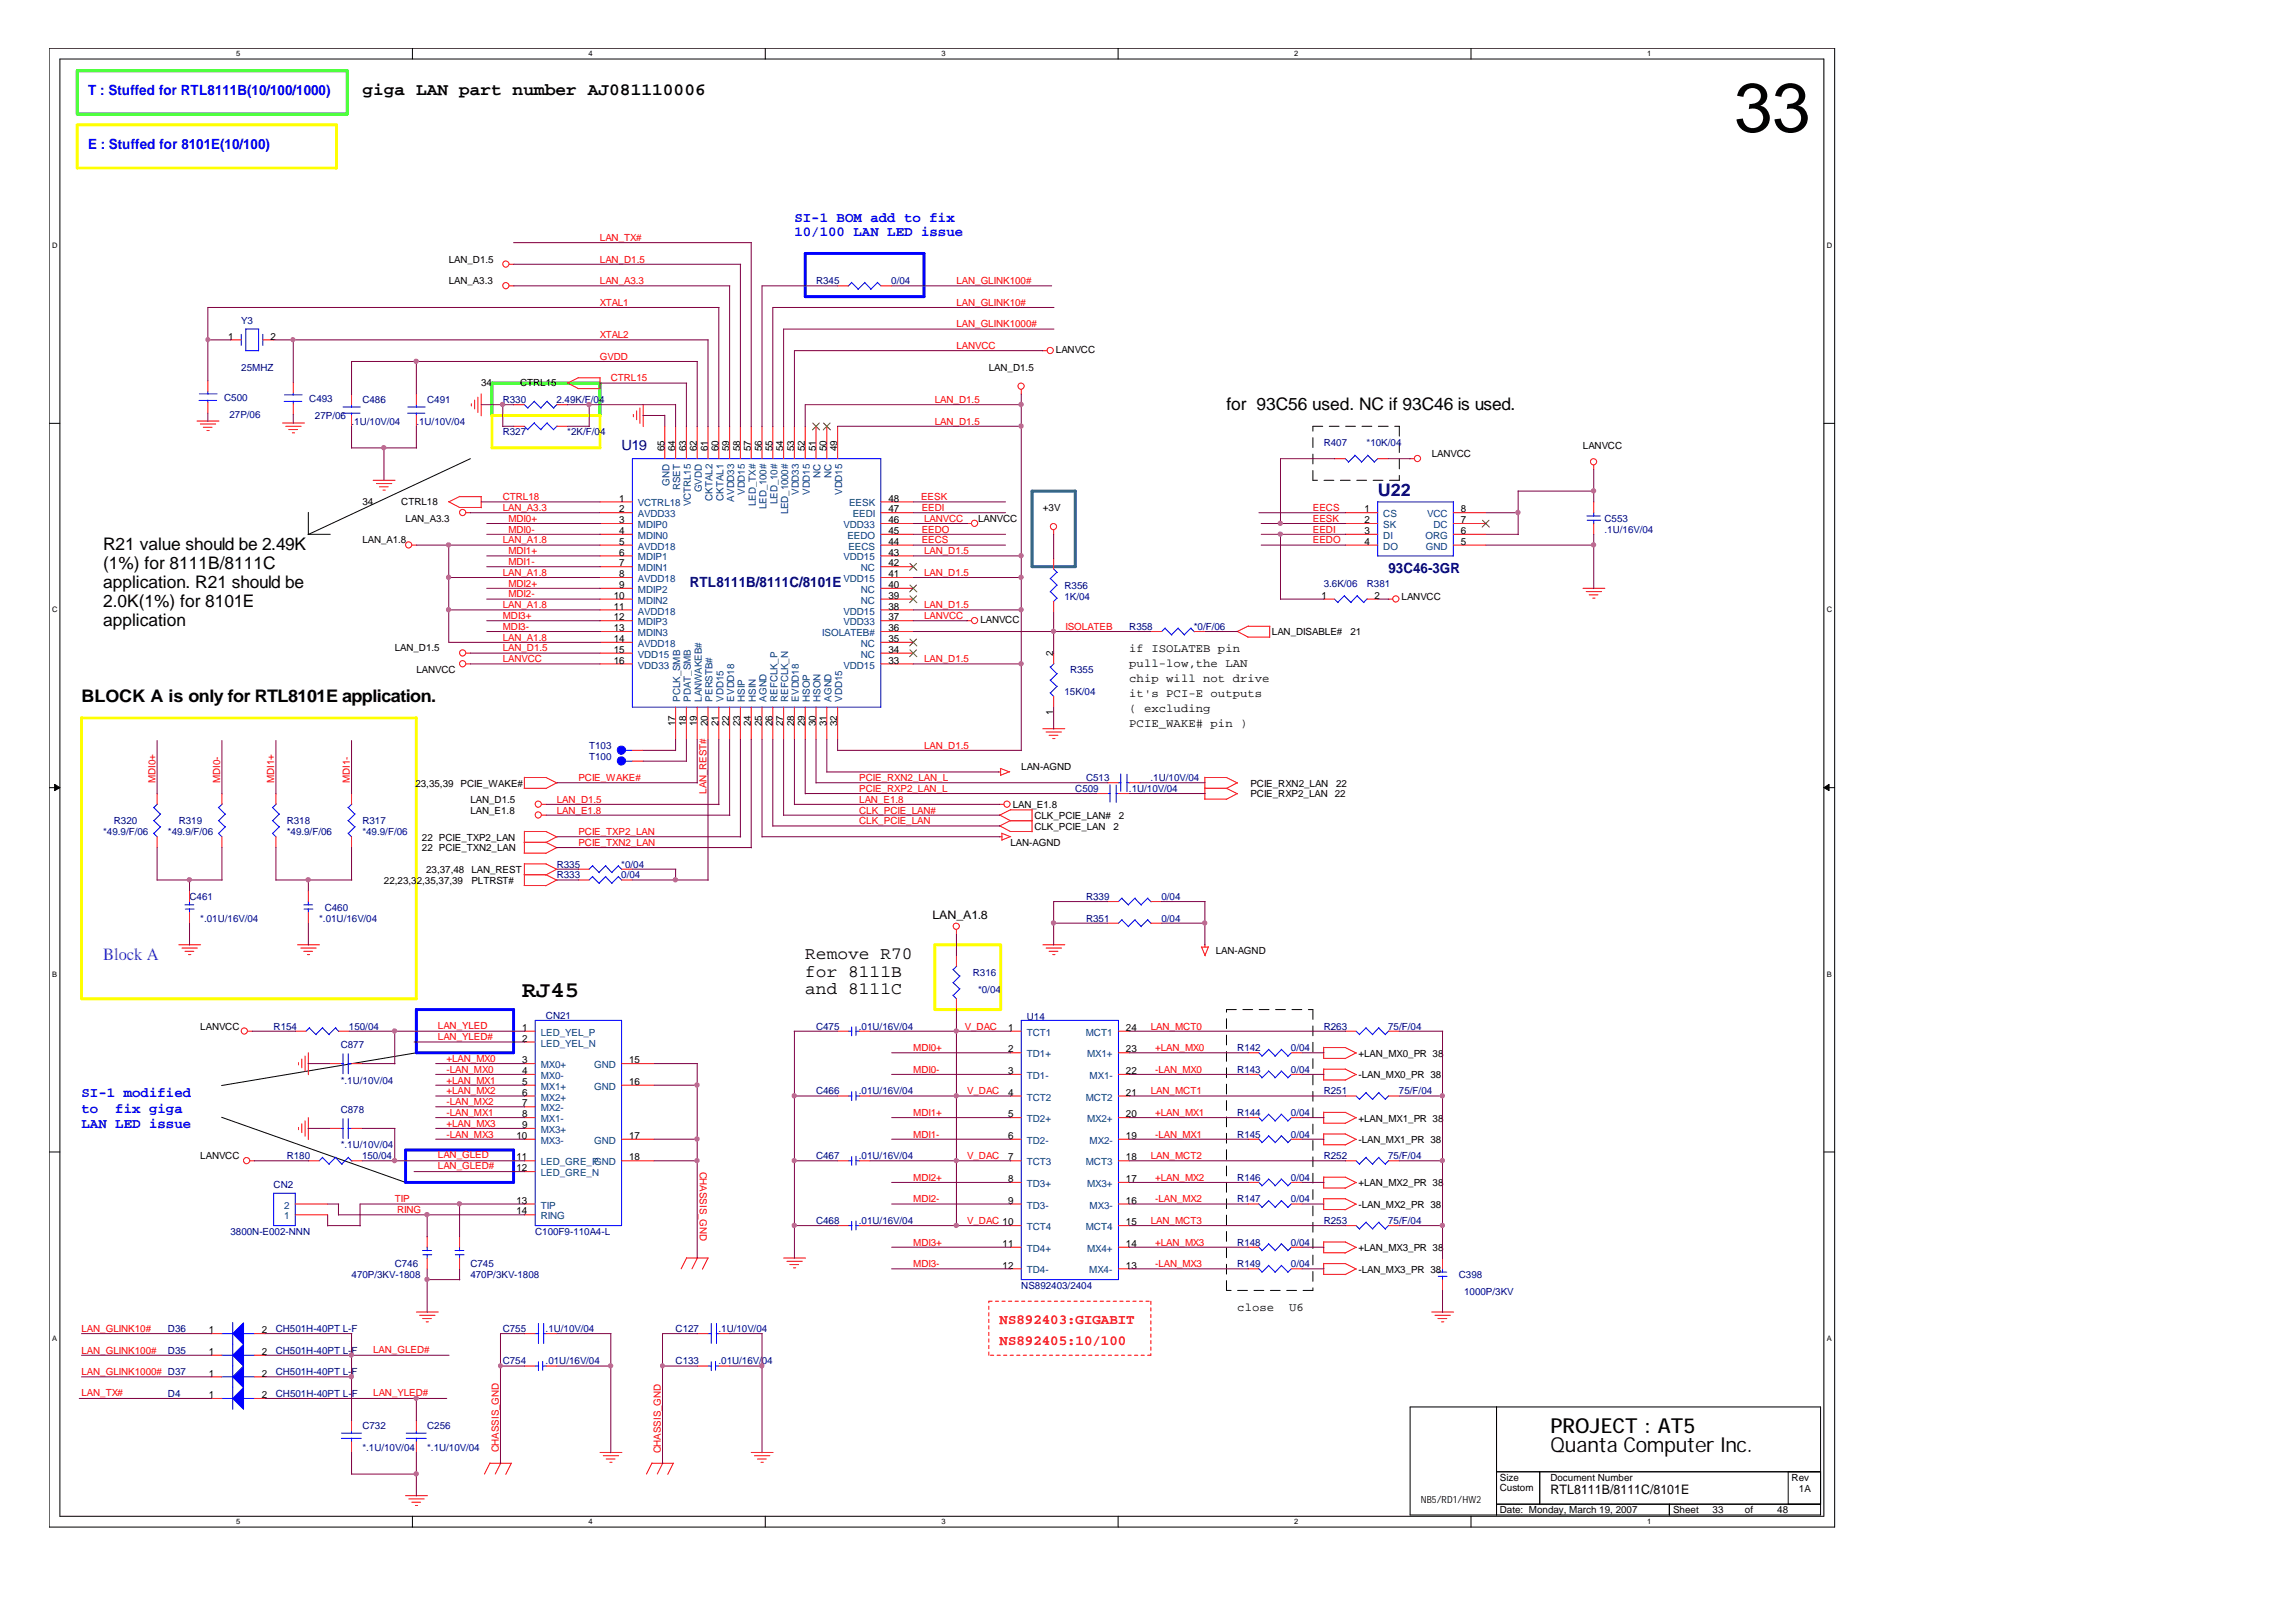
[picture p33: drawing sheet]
<svg xmlns="http://www.w3.org/2000/svg" width="297mm" height="210mm" viewBox="0 0 297 210" stroke-linecap="round" stroke-linejoin="round" font-family="sans-serif">
<defs><g id="words">
<text font-size="8.9" x="224.3" y="17">33</text>
<text font-size="2.9" x="67.5" y="128.9">RJ45</text>
<g font-size="2.7">
<text x="200.5" y="185.3">PROJECT : AT5</text>
<text x="200.5" y="187.8">Quanta Computer Inc.</text>
</g>
<g font-size="2.2">
<text x="46.9" y="12.3">giga LAN part number AJ081110006</text>
<text x="158.6" y="53">for 93C56 used. NC if 93C46 is used.</text>
<text x="13.3" y="71.1">R21 value should be 2.49K</text>
<text x="13.3" y="73.6">(1%) for 8111B/8111C</text>
<text x="13.3" y="76">application. R21 should be</text>
<text x="13.3" y="78.5">2.0K(1%) for 8101E</text>
<text x="13.3" y="81">application</text>
<text x="10.5" y="90.7">BLOCK A is only for RTL8101E application.</text>
<text x="104.1" y="124">Remove R70</text>
<text x="104.1" y="126.3">for 8111B</text>
<text x="104.1" y="128.6">and 8111C</text>
</g>
<text font-size="2.2" fill="#000080" x="178.2" y="64.2">U22</text>
<text font-size="2.2" fill="#8000ff" x="13.3" y="124.2">Block A</text>
<g font-size="1.8" fill="#00f">
<text x="11.4" y="12.2">T : Stuffed for RTL8111B(10/100/1000)</text>
<text x="11.4" y="19.2">E : Stuffed for 8101E(10/100)</text>
<text x="102.7" y="28.7">SI-1 BOM add to fix</text>
<text x="102.7" y="30.5">10/100 LAN LED issue</text>
<text x="10.5" y="141.9">SI-1 modified</text>
<text x="10.5" y="143.9">to</text>
<text x="14.9" y="143.9">fix giga</text>
<text x="10.5" y="145.9">LAN LED issue</text>
</g>
<g font-size="1.8" fill="#000080">
<text x="80.4" y="58.2">U19</text>
<text x="89.2" y="76">RTL8111B/8111C/8101E</text>
<text x="179.6" y="74.1">93C46-3GR</text>
</g>
<g font-size="1.8" fill="#f00">
<text x="129.3" y="171.2">NS892403:GIGABIT</text>
<text x="129.3" y="174">NS892405:10/100</text>
</g>
<text font-size="1.7" x="200.5" y="193.3">RTL8111B/8111C/8101E</text>
<g font-size="1.5">
<text x="146" y="84.3">if ISOLATEB pin</text>
<text x="146" y="86.2">pull-low,the LAN</text>
<text x="146" y="88.2">chip will not drive</text>
<text x="146" y="90.1">it's PCI-E outputs</text>
<text x="146" y="92.1">( excluding</text>
<text x="146" y="94">PCIE_WAKE# pin )</text>
<text x="120.6" y="118.8">LAN_A1.8</text>
<text x="160" y="169.5">close</text>
<text x="166.7" y="169.5">U6</text>
</g>
<g font-size="1.3">
<text x="58" y="34">LAN_D1.5</text>
<text x="58" y="36.8">LAN_A3.3</text>
<text x="29.5" y="43.9">1</text>
<text x="35" y="43.9">2</text>
<text x="127.9" y="47.9">LAN_D1.5</text>
<text x="136.6" y="45.7">LANVCC</text>
<text x="62.2" y="49.9">34</text>
<text x="67.3" y="49.9">CTRL15</text>
<text x="85.9" y="58.3" transform="rotate(-90 85.9 58.3)">65</text>
<text x="87.3" y="58.3" transform="rotate(-90 87.3 58.3)">64</text>
<text x="88.7" y="58.3" transform="rotate(-90 88.7 58.3)">63</text>
<text x="90.1" y="58.3" transform="rotate(-90 90.1 58.3)">62</text>
<text x="91.5" y="58.3" transform="rotate(-90 91.5 58.3)">61</text>
<text x="92.9" y="58.3" transform="rotate(-90 92.9 58.3)">60</text>
<text x="94.3" y="58.3" transform="rotate(-90 94.3 58.3)">59</text>
<text x="95.7" y="58.3" transform="rotate(-90 95.7 58.3)">58</text>
<text x="97.1" y="58.3" transform="rotate(-90 97.1 58.3)">57</text>
<text x="98.5" y="58.3" transform="rotate(-90 98.5 58.3)">56</text>
<text x="99.9" y="58.3" transform="rotate(-90 99.9 58.3)">55</text>
<text x="101.3" y="58.3" transform="rotate(-90 101.3 58.3)">54</text>
<text x="102.7" y="58.3" transform="rotate(-90 102.7 58.3)">53</text>
<text x="104.1" y="58.3" transform="rotate(-90 104.1 58.3)">52</text>
<text x="105.5" y="58.3" transform="rotate(-90 105.5 58.3)">51</text>
<text x="106.9" y="58.3" transform="rotate(-90 106.9 58.3)">50</text>
<text x="108.3" y="58.3" transform="rotate(-90 108.3 58.3)">49</text>
<text x="185.2" y="59.1">LANVCC</text>
<text x="204.7" y="58">LANVCC</text>
<text x="46.9" y="65.2">34</text>
<text x="51.9" y="65.2">CTRL18</text>
<text x="80.1" y="64.9">1</text>
<text x="114.9" y="64.9">48</text>
<text x="46.9" y="70.3">LAN_A1.8</text>
<text x="52.5" y="67.5">LAN_A3.3</text>
<text x="80.1" y="66.3">2</text>
<text x="80.1" y="67.7">3</text>
<text x="80.1" y="69.1">4</text>
<text x="80.1" y="70.5">5</text>
<text x="80.1" y="71.9">6</text>
<text x="114.9" y="66.3">47</text>
<text x="114.9" y="67.7">46</text>
<text x="114.9" y="69.1">45</text>
<text x="114.9" y="70.5">44</text>
<text x="114.9" y="71.9">43</text>
<text x="126.5" y="67.5">LANVCC</text>
<text x="134.9" y="66.1">+3V</text>
<text x="176.5" y="66.3">1</text>
<text x="176.5" y="67.7">2</text>
<text x="176.5" y="69.1">3</text>
<text x="176.5" y="70.5">4</text>
<text x="188.9" y="70.5">5</text>
<text x="188.9" y="69.1">6</text>
<text x="188.9" y="67.7">7</text>
<text x="188.9" y="66.3">8</text>
<text x="79.4" y="77.4">10</text>
<text x="80.1" y="73.3">7</text>
<text x="80.1" y="74.6">8</text>
<text x="80.1" y="76">9</text>
<text x="114.9" y="73.3">42</text>
<text x="114.9" y="74.6">41</text>
<text x="114.9" y="76">40</text>
<text x="114.9" y="77.4">39</text>
<text x="170.9" y="77.4">1</text>
<text x="177.8" y="77.4">2</text>
<text x="181.3" y="77.6">LANVCC</text>
<text x="79.4" y="78.8">11</text>
<text x="79.4" y="80.2">12</text>
<text x="79.4" y="81.6">13</text>
<text x="79.4" y="83">14</text>
<text x="114.9" y="78.8">38</text>
<text x="114.9" y="80.2">37</text>
<text x="114.9" y="81.6">36</text>
<text x="114.9" y="83">35</text>
<text x="126.8" y="80.6">LANVCC</text>
<text x="164.5" y="82.2">LAN_DISABLE#</text>
<text x="174.6" y="82.2">21</text>
<text x="51.1" y="84.3">LAN_D1.5</text>
<text x="53.8" y="87.1">LANVCC</text>
<text x="79.4" y="84.4">15</text>
<text x="79.4" y="85.8">16</text>
<text x="114.9" y="84.4">34</text>
<text x="114.9" y="85.8">33</text>
<text x="136.2" y="84.9" transform="rotate(-90 136.2 84.9)">2</text>
<text x="87.3" y="93.9" transform="rotate(-90 87.3 93.9)">17</text>
<text x="88.7" y="93.9" transform="rotate(-90 88.7 93.9)">18</text>
<text x="90.1" y="93.9" transform="rotate(-90 90.1 93.9)">19</text>
<text x="91.5" y="93.9" transform="rotate(-90 91.5 93.9)">20</text>
<text x="92.9" y="93.9" transform="rotate(-90 92.9 93.9)">21</text>
<text x="94.3" y="93.9" transform="rotate(-90 94.3 93.9)">22</text>
<text x="95.7" y="93.9" transform="rotate(-90 95.7 93.9)">23</text>
<text x="97.1" y="93.9" transform="rotate(-90 97.1 93.9)">24</text>
<text x="98.5" y="93.9" transform="rotate(-90 98.5 93.9)">25</text>
<text x="99.9" y="93.9" transform="rotate(-90 99.9 93.9)">26</text>
<text x="101.3" y="93.9" transform="rotate(-90 101.3 93.9)">27</text>
<text x="102.7" y="93.9" transform="rotate(-90 102.7 93.9)">28</text>
<text x="104.1" y="93.9" transform="rotate(-90 104.1 93.9)">29</text>
<text x="105.5" y="93.9" transform="rotate(-90 105.5 93.9)">30</text>
<text x="106.9" y="93.9" transform="rotate(-90 106.9 93.9)">31</text>
<text x="108.3" y="93.9" transform="rotate(-90 108.3 93.9)">32</text>
<text x="136.2" y="92.5" transform="rotate(-90 136.2 92.5)">1</text>
<text x="53.7" y="101.7">23,35,39</text>
<text x="59.6" y="101.7">PCIE_WAKE#</text>
<text x="132.1" y="99.6">LAN-AGND</text>
<text x="161.7" y="101.7">PCIE_RXN2_LAN</text>
<text x="172.8" y="101.7">22</text>
<text x="60.8" y="103.8">LAN_D1.5</text>
<text x="60.8" y="105.2">LAN_E1.8</text>
<text x="131" y="104.5">LAN_E1.8</text>
<text x="133.8" y="107.3">CLK_PCIE_LAN</text>
<text x="133.8" y="105.9">CLK_PCIE_LAN#</text>
<text x="144" y="107.3">2</text>
<text x="144.7" y="105.9">2</text>
<text x="161.7" y="103.1">PCIE_RXP2_LAN</text>
<text x="172.6" y="103.1">22</text>
<text x="54.6" y="108.7">22 PCIE_TXP2_LAN</text>
<text x="54.6" y="110.1">22 PCIE_TXN2_LAN</text>
<text x="55.1" y="112.9">23,37,48</text>
<text x="61" y="112.9">LAN_REST</text>
<text x="130.7" y="109.4">LAN-AGND</text>
<text x="49.7" y="114.3">22,23,32,35,37,39</text>
<text x="61" y="114.3">PLTRST#</text>
<text x="157.2" y="123.4">LAN-AGND</text>
<text x="25.9" y="133.2">LANVCC</text>
<text x="67.5" y="137.5">3</text>
<text x="67.5" y="133.3">1</text>
<text x="67.5" y="134.7">2</text>
<text x="81.4" y="137.5">15</text>
<text x="130.4" y="133.3">1</text>
<text x="130.4" y="136.1">2</text>
<text x="145.6" y="133.3">24</text>
<text x="145.6" y="136.1">23</text>
<text x="175.7" y="136.7">+LAN_MX0_PR 38</text>
<text x="67.5" y="138.9">4</text>
<text x="67.5" y="140.3">5</text>
<text x="67.5" y="143.1">7</text>
<text x="67.5" y="141.7">6</text>
<text x="81.4" y="140.3">16</text>
<text x="130.4" y="138.9">3</text>
<text x="130.4" y="141.7">4</text>
<text x="145.6" y="138.9">22</text>
<text x="145.6" y="141.7">21</text>
<text x="175.7" y="139.5">-LAN_MX0_PR 38</text>
<text x="25.9" y="149.9">LANVCC</text>
<text x="66.8" y="147.3">10</text>
<text x="67.5" y="144.5">8</text>
<text x="67.5" y="145.9">9</text>
<text x="81.4" y="147.3">17</text>
<text x="130.4" y="144.5">5</text>
<text x="130.4" y="147.3">6</text>
<text x="145.6" y="144.5">20</text>
<text x="145.6" y="147.3">19</text>
<text x="175.7" y="147.8">-LAN_MX1_PR 38</text>
<text x="175.7" y="145">+LAN_MX1_PR 38</text>
<text x="66.8" y="150.1">11</text>
<text x="66.8" y="151.5">12</text>
<text x="66.8" y="155.7">13</text>
<text x="81.4" y="150.1">18</text>
<text x="130.4" y="150.1">7</text>
<text x="130.4" y="152.9">8</text>
<text x="130.4" y="155.7">9</text>
<text x="145.6" y="155.7">16</text>
<text x="145.6" y="152.9">17</text>
<text x="145.6" y="150.1">18</text>
<text x="175.7" y="153.4">+LAN_MX2_PR 38</text>
<text x="66.8" y="157.1">14</text>
<text x="129.7" y="161.3">11</text>
<text x="145.6" y="161.3">14</text>
<text x="145.6" y="158.5">15</text>
<text x="175.7" y="156.2">-LAN_MX2_PR 38</text>
<text x="175.7" y="161.8">+LAN_MX3_PR 38</text>
<text x="129.7" y="164.1">12</text>
<text x="145.6" y="164.1">13</text>
<text x="175.7" y="164.6">-LAN_MX3_PR 38</text>
<text x="27" y="172.4">1</text>
<text x="33.9" y="172.4">2</text>
<text x="27" y="175.2">1</text>
<text x="27" y="178">1</text>
<text x="33.9" y="175.2">2</text>
<text x="33.9" y="178">2</text>
<text x="27" y="180.8">1</text>
<text x="33.9" y="180.8">2</text>
<text x="194" y="191.5">Size</text>
<text x="200.5" y="191.5">Document Number</text>
<text x="231.7" y="191.5">Rev</text>
<text x="183.8" y="194.4">NB5/RD1/HW2</text>
<text x="194" y="192.8">Custom</text>
<text x="194" y="195.7">Date: Monday, March 19, 2007</text>
<text x="216.4" y="195.7">Sheet</text>
<text x="221.5" y="195.7">33</text>
<text x="225.7" y="195.7">of</text>
<text x="229.9" y="195.7">48</text>
<text x="232.7" y="192.9">1A</text>
</g>
<g font-size="1.3" fill="#f00">
<text x="77.6" y="31.2">LAN_TX#</text>
<text x="77.6" y="34">LAN_D1.5</text>
<text x="77.6" y="39.6">XTAL1</text>
<text x="77.6" y="36.8">LAN_A3.3</text>
<text x="123.7" y="36.8">LAN_GLINK100#</text>
<text x="123.7" y="39.6">LAN_GLINK10#</text>
<text x="77.6" y="46.5">GVDD</text>
<text x="77.6" y="43.7">XTAL2</text>
<text x="123.7" y="42.3">LAN_GLINK1000#</text>
<text x="123.7" y="45.1">LANVCC</text>
<text x="79" y="49.3">CTRL15</text>
<text x="120.9" y="52.1">LAN_D1.5</text>
<text x="120.9" y="54.9">LAN_D1.5</text>
<text x="65" y="64.7">CTRL18</text>
<text x="119.1" y="64.7">EESK</text>
<text x="65" y="66.1">LAN_A3.3</text>
<text x="65" y="70.3">LAN_A1.8</text>
<text x="65.7" y="68.9">MDI0-</text>
<text x="65.7" y="67.5">MDI0+</text>
<text x="65.7" y="71.7">MDI1+</text>
<text x="119.2" y="70.3">EECS</text>
<text x="119.2" y="68.9">EEDO</text>
<text x="119.2" y="66.1">EEDI</text>
<text x="119.5" y="71.7">LAN_D1.5</text>
<text x="119.5" y="67.5">LANVCC</text>
<text x="169.8" y="70.3">EEDO</text>
<text x="169.8" y="66.1">EECS</text>
<text x="169.8" y="68.9">EEDI</text>
<text x="169.8" y="67.5">EESK</text>
<text x="65" y="74.5">LAN_A1.8</text>
<text x="65.7" y="73.1">MDI1-</text>
<text x="65.7" y="77.3">MDI2-</text>
<text x="65.7" y="75.9">MDI2+</text>
<text x="119.5" y="74.5">LAN_D1.5</text>
<text x="65" y="80.1">MDI3+</text>
<text x="65" y="81.5">MDI3-</text>
<text x="65" y="78.7">LAN_A1.8</text>
<text x="65" y="82.9">LAN_A1.8</text>
<text x="119.5" y="80.1">LANVCC</text>
<text x="119.5" y="78.7">LAN_D1.5</text>
<text x="137.8" y="81.5">ISOLATEB</text>
<text x="65" y="84.3">LAN_D1.5</text>
<text x="65" y="85.7">LANVCC</text>
<text x="119.5" y="85.7">LAN_D1.5</text>
<text x="20.1" y="101.2" transform="rotate(-90 20.1 101.2)">MDI0+</text>
<text x="28.5" y="101.2" transform="rotate(-90 28.5 101.2)">MDI0-</text>
<text x="35.5" y="101.2" transform="rotate(-90 35.5 101.2)">MDI1+</text>
<text x="45.3" y="101.2" transform="rotate(-90 45.3 101.2)">MDI1-</text>
<text x="74.8" y="101">PCIE_WAKE#</text>
<text x="111.1" y="101">PCIE_RXN2_LAN_L</text>
<text x="119.5" y="96.8">LAN_D1.5</text>
<text x="72" y="103.8">LAN_D1.5</text>
<text x="72" y="105.2">LAN_E1.8</text>
<text x="91.4" y="102.6" transform="rotate(-90 91.4 102.6)">LAN_REST#</text>
<text x="111.1" y="105.2">CLK_PCIE_LAN#</text>
<text x="111.1" y="102.4">PCIE_RXP2_LAN_L</text>
<text x="111.1" y="106.6">CLK_PCIE_LAN</text>
<text x="111.1" y="103.8">LAN_E1.8</text>
<text x="74.8" y="109.4">PCIE_TXN2_LAN</text>
<text x="74.8" y="108">PCIE_TXP2_LAN</text>
<text x="56.6" y="134.5">LAN_YLED#</text>
<text x="56.6" y="133">LAN_YLED</text>
<text x="57.7" y="137.3">+LAN_MX0</text>
<text x="118.1" y="135.9">MDI0+</text>
<text x="124.8" y="133.2">V_DAC</text>
<text x="148.8" y="133.2">LAN_MCT0</text>
<text x="149.4" y="135.9">+LAN_MX0</text>
<text x="57.7" y="142.9">-LAN_MX2</text>
<text x="57.7" y="140.1">+LAN_MX1</text>
<text x="57.7" y="141.5">+LAN_MX2</text>
<text x="57.7" y="138.7">-LAN_MX0</text>
<text x="118.1" y="138.7">MDI0-</text>
<text x="125.1" y="141.5">V_DAC</text>
<text x="148.8" y="141.5">LAN_MCT1</text>
<text x="149.4" y="138.7">-LAN_MX0</text>
<text x="56.6" y="149.8">LAN_GLED</text>
<text x="57.7" y="145.7">+LAN_MX3</text>
<text x="57.7" y="144.3">-LAN_MX1</text>
<text x="57.7" y="147.1">-LAN_MX3</text>
<text x="118.1" y="147.1">MDI1-</text>
<text x="118.1" y="144.3">MDI1+</text>
<text x="125.1" y="149.9">V_DAC</text>
<text x="148.8" y="149.9">LAN_MCT2</text>
<text x="149.4" y="144.3">+LAN_MX1</text>
<text x="149.4" y="147.1">-LAN_MX1</text>
<text x="51.1" y="155.5">TIP</text>
<text x="56.6" y="151.2">LAN_GLED#</text>
<text x="90.5" y="151.5" transform="rotate(90 90.5 151.5)">CHASSIS_GND</text>
<text x="118.1" y="155.5">MDI2-</text>
<text x="118.1" y="152.7">MDI2+</text>
<text x="149.4" y="155.5">-LAN_MX2</text>
<text x="149.4" y="152.7">+LAN_MX2</text>
<text x="51.4" y="156.9">RING</text>
<text x="118.1" y="161.1">MDI3+</text>
<text x="125.1" y="158.3">V_DAC 10</text>
<text x="148.8" y="158.3">LAN_MCT3</text>
<text x="149.4" y="161.1">+LAN_MX3</text>
<text x="118.1" y="163.9">MDI3-</text>
<text x="149.4" y="163.9">-LAN_MX3</text>
<text x="10.5" y="172.3">LAN_GLINK10#</text>
<text x="10.5" y="175.1">LAN_GLINK100#</text>
<text x="10.5" y="177.9">LAN_GLINK1000# D37</text>
<text x="48.3" y="174.9">LAN_GLED#</text>
<text x="10.5" y="180.5">LAN_TX#</text>
<text x="48.3" y="180.5">LAN_YLED#</text>
<text x="64.5" y="187.8" transform="rotate(-90 64.5 187.8)">CHASSIS_GND</text>
<text x="85.5" y="188" transform="rotate(-90 85.5 188)">CHASSIS_GND</text>
</g>
<g font-size="1.3" fill="#000080">
<text x="31.2" y="41.9">Y3</text>
<text x="105.5" y="36.8">R345</text>
<text x="115.3" y="36.8">0/04</text>
<text x="31.2" y="47.9">25MHZ</text>
<text x="29" y="51.8">C500</text>
<text x="40" y="52">C493</text>
<text x="46.9" y="52.1">C486</text>
<text x="55.2" y="52.1">C491</text>
<text x="65" y="52.1">R330</text>
<text x="72" y="52.1">2.49K/F/04</text>
<text x="29.7" y="54.1">27P/06</text>
<text x="40.7" y="54.2">27P/06</text>
<text x="45.5" y="54.9">.1U/10V/04</text>
<text x="53.8" y="54.9">.1U/10V/04</text>
<text x="65" y="56.3">R327</text>
<text x="73.4" y="56.3">*2K/F/04</text>
<text x="171.2" y="57.7">R407</text>
<text x="176.7" y="57.7">*10K/04</text>
<text x="207.5" y="67.5">C553</text>
<text x="207.5" y="68.9">.1U/16V/04</text>
<text x="137.7" y="76.2">R356</text>
<text x="137.7" y="77.6">1K/04</text>
<text x="171.2" y="75.9">3.6K/06</text>
<text x="176.8" y="75.9">R381</text>
<text x="146" y="81.5">R358</text>
<text x="154.4" y="81.5">*0/F/06</text>
<text x="137.7" y="89.8">15K/04</text>
<text x="138.4" y="87.1">R355</text>
<text x="76.2" y="98.2">T100</text>
<text x="76.2" y="96.8">T103</text>
<text x="140.5" y="101">C513</text>
<text x="148.8" y="101">.1U/10V/04</text>
<text x="14.7" y="106.6">R320</text>
<text x="23.1" y="106.6">R319</text>
<text x="37.1" y="106.6">R318</text>
<text x="46.9" y="106.6">R317</text>
<text x="139.1" y="102.4">C509</text>
<text x="146" y="102.4">.1U/10V/04</text>
<text x="13.3" y="108">*49.9/F/06</text>
<text x="21.7" y="108">*49.9/F/06</text>
<text x="37.1" y="108">*49.9/F/06</text>
<text x="46.9" y="108">*49.9/F/06</text>
<text x="72" y="112.2">R335</text>
<text x="72" y="113.6">R333</text>
<text x="80.3" y="112.2">*0/04</text>
<text x="80.3" y="113.6">0/04</text>
<text x="24.5" y="116.4">C461</text>
<text x="25.9" y="119.2">*.01U/16V/04</text>
<text x="41.3" y="119.2">*.01U/16V/04</text>
<text x="42" y="117.8">C460</text>
<text x="140.5" y="119.2">R351</text>
<text x="140.5" y="116.4">R339</text>
<text x="150.2" y="119.2">0/04</text>
<text x="150.2" y="116.4">0/04</text>
<text x="70.6" y="131.8">CN21</text>
<text x="125.8" y="126.2">R316</text>
<text x="126.5" y="128.4">*0/04</text>
<text x="132.8" y="131.9">U14</text>
<text x="35.4" y="133.2">R154</text>
<text x="44.1" y="135.5">C877</text>
<text x="45.1" y="133.2">150/04</text>
<text x="105.5" y="133.2">C475</text>
<text x="111.1" y="133.2">.01U/16V/04</text>
<text x="160" y="135.9">R142</text>
<text x="167" y="135.9">0/04</text>
<text x="171.2" y="133.2">R263</text>
<text x="179.5" y="133.2">75/F/04</text>
<text x="44.1" y="140.1">*.1U/10V/04</text>
<text x="44.1" y="143.9">C878</text>
<text x="105.5" y="141.5">C466</text>
<text x="111.1" y="141.5">.01U/16V/04</text>
<text x="160" y="138.7">R143</text>
<text x="167" y="138.7">0/04</text>
<text x="171.2" y="141.5">R251</text>
<text x="180.9" y="141.5">75/F/04</text>
<text x="37.1" y="149.9">R180</text>
<text x="44.1" y="148.5">*.1U/10V/04</text>
<text x="46.8" y="149.9">150/04</text>
<text x="105.5" y="149.9">C467</text>
<text x="111.1" y="149.9">.01U/16V/04</text>
<text x="160" y="147.1">R145</text>
<text x="160" y="144.3">R144</text>
<text x="167" y="147.1">0/04</text>
<text x="167" y="144.3">0/04</text>
<text x="171.2" y="149.9">R252</text>
<text x="179.5" y="149.9">75/F/04</text>
<text x="35.4" y="153.7">CN2</text>
<text x="160" y="155.5">R147</text>
<text x="160" y="152.7">R146</text>
<text x="167" y="155.5">0/04</text>
<text x="167" y="152.7">0/04</text>
<text x="29.8" y="159.7">3800N-E002-NNN</text>
<text x="69.2" y="159.7">C100F9-110A4-L</text>
<text x="105.5" y="158.3">C468</text>
<text x="111.1" y="158.3">.01U/16V/04</text>
<text x="160" y="161.1">R148</text>
<text x="167" y="161.1">0/04</text>
<text x="171.2" y="158.3">R253</text>
<text x="179.5" y="158.3">75/F/04</text>
<text x="45.5" y="165.3">470P/3KV-1808</text>
<text x="51.1" y="163.9">C746</text>
<text x="60.8" y="163.9">C745</text>
<text x="60.8" y="165.3">470P/3KV-1808</text>
<text x="132.1" y="166.7">NS892403/2404</text>
<text x="160" y="163.9">R149</text>
<text x="167" y="163.9">0/04</text>
<text x="188.7" y="165.3">C398</text>
<text x="189.4" y="167.5">1000P/3KV</text>
<text x="21.7" y="172.3">D36</text>
<text x="35.7" y="172.3">CH501H-40PT L-F</text>
<text x="65" y="172.3">C755</text>
<text x="70.6" y="172.3">.1U/10V/04</text>
<text x="87.4" y="172.3">C127</text>
<text x="92.9" y="172.3">.1U/10V/04</text>
<text x="21.7" y="175.1">D35</text>
<text x="35.7" y="175.1">CH501H-40PT L-F</text>
<text x="35.7" y="177.9">CH501H-40PT L-F</text>
<text x="65" y="176.5">C754</text>
<text x="70.6" y="176.5">.01U/16V/04</text>
<text x="87.4" y="176.5">C133</text>
<text x="92.9" y="176.5">.01U/16V/04</text>
<text x="21.7" y="180.7">D4</text>
<text x="35.7" y="180.7">CH501H-40PT L-F</text>
<text x="46.9" y="184.8">C732</text>
<text x="55.2" y="184.8">C256</text>
<text x="46.9" y="187.6">*.1U/10V/04</text>
<text x="55.2" y="187.6">*.1U/10V/04</text>
</g>
<g font-size="1.3" fill="#004080">
<text x="82.5" y="65.5">VCTRL18</text>
<text x="86.6" y="62.8" transform="rotate(-90 86.6 62.8)">GND</text>
<text x="88" y="63.4" transform="rotate(-90 88 63.4)">RSET</text>
<text x="89.4" y="65.5" transform="rotate(-90 89.4 65.5)">VCTRL15</text>
<text x="90.8" y="63.6" transform="rotate(-90 90.8 63.6)">GVDD</text>
<text x="92.2" y="64.7" transform="rotate(-90 92.2 64.7)">CKTAL2</text>
<text x="93.6" y="64.7" transform="rotate(-90 93.6 64.7)">CKTAL1</text>
<text x="95" y="64.9" transform="rotate(-90 95 64.9)">AVDD33</text>
<text x="96.4" y="64" transform="rotate(-90 96.4 64)">VDD15</text>
<text x="97.7" y="65.4" transform="rotate(-90 97.7 65.4)">LED_TX#</text>
<text x="99.1" y="65.8" transform="rotate(-90 99.1 65.8)">LED_100#</text>
<text x="100.5" y="65.2" transform="rotate(-90 100.5 65.2)">LED_10#</text>
<text x="103.3" y="64" transform="rotate(-90 103.3 64)">VDD33</text>
<text x="104.7" y="64" transform="rotate(-90 104.7 64)">VDD15</text>
<text x="106.1" y="61.8" transform="rotate(-90 106.1 61.8)">NC</text>
<text x="107.5" y="61.8" transform="rotate(-90 107.5 61.8)">NC</text>
<text x="108.9" y="64" transform="rotate(-90 108.9 64)">VDD15</text>
<text x="109.8" y="65.5">EESK</text>
<text x="82.5" y="66.9">AVDD33</text>
<text x="82.5" y="68.3">MDIP0</text>
<text x="82.5" y="69.7">MDIN0</text>
<text x="82.5" y="71.1">AVDD18</text>
<text x="101.9" y="66.5" transform="rotate(-90 101.9 66.5)">LED_1000#</text>
<text x="109.1" y="68.3">VDD33</text>
<text x="109.6" y="69.7">EEDO</text>
<text x="109.7" y="71.1">EECS</text>
<text x="110.3" y="66.9">EEDI</text>
<text x="178.9" y="66.9">CS</text>
<text x="178.9" y="68.3">SK</text>
<text x="178.9" y="69.7">DI</text>
<text x="178.9" y="71.1">DO</text>
<text x="184.4" y="69.7">ORG</text>
<text x="184.4" y="71.1">GND</text>
<text x="184.6" y="66.9">VCC</text>
<text x="185.4" y="68.3">DC</text>
<text x="82.5" y="72.5">MDIP1</text>
<text x="82.5" y="73.9">MDIN1</text>
<text x="82.5" y="75.3">AVDD18</text>
<text x="82.5" y="76.7">MDIP2</text>
<text x="109.1" y="72.5">VDD15</text>
<text x="109.1" y="75.3">VDD15</text>
<text x="111.3" y="73.9">NC</text>
<text x="111.3" y="76.7">NC</text>
<text x="82.5" y="78.1">MDIN2</text>
<text x="82.5" y="79.5">AVDD18</text>
<text x="82.5" y="80.9">MDIP3</text>
<text x="82.5" y="82.3">MDIN3</text>
<text x="82.5" y="83.7">AVDD18</text>
<text x="106.3" y="82.3">ISOLATEB#</text>
<text x="109.1" y="79.5">VDD15</text>
<text x="109.1" y="80.9">VDD33</text>
<text x="111.3" y="78.1">NC</text>
<text x="111.3" y="83.7">NC</text>
<text x="82.5" y="85.1">VDD15</text>
<text x="82.5" y="86.5">VDD33</text>
<text x="109.1" y="86.5">VDD15</text>
<text x="111.3" y="85.1">NC</text>
<text x="88" y="90.7" transform="rotate(-90 88 90.7)">PCLK_SMB</text>
<text x="89.4" y="90.7" transform="rotate(-90 89.4 90.7)">PDAT_SMB</text>
<text x="90.8" y="90.7" transform="rotate(-90 90.8 90.7)">LANWAKEB#</text>
<text x="92.2" y="90.7" transform="rotate(-90 92.2 90.7)">PERSTB#</text>
<text x="93.6" y="90.7" transform="rotate(-90 93.6 90.7)">VDD15</text>
<text x="95" y="90.7" transform="rotate(-90 95 90.7)">EVDD18</text>
<text x="96.4" y="90.7" transform="rotate(-90 96.4 90.7)">HSIP</text>
<text x="97.7" y="90.7" transform="rotate(-90 97.7 90.7)">HSIN</text>
<text x="99.1" y="90.7" transform="rotate(-90 99.1 90.7)">AGND</text>
<text x="100.5" y="90.7" transform="rotate(-90 100.5 90.7)">REFCLK_P</text>
<text x="101.9" y="90.7" transform="rotate(-90 101.9 90.7)">REFCLK_N</text>
<text x="103.3" y="90.7" transform="rotate(-90 103.3 90.7)">EVDD18</text>
<text x="104.7" y="90.7" transform="rotate(-90 104.7 90.7)">HSOP</text>
<text x="106.1" y="90.7" transform="rotate(-90 106.1 90.7)">HSON</text>
<text x="107.5" y="90.7" transform="rotate(-90 107.5 90.7)">AGND</text>
<text x="108.9" y="90.7" transform="rotate(-90 108.9 90.7)">VDD15</text>
<text x="69.9" y="134">LED_YEL_P</text>
<text x="69.9" y="135.4">LED_YEL_N</text>
<text x="132.8" y="134">TCT1</text>
<text x="132.8" y="136.8">TD1+</text>
<text x="140.4" y="134">MCT1</text>
<text x="140.6" y="136.8">MX1+</text>
<text x="69.9" y="138.1">MX0+</text>
<text x="69.9" y="139.5">MX0-</text>
<text x="69.9" y="140.9">MX1+</text>
<text x="69.9" y="143.7">MX2-</text>
<text x="69.9" y="142.3">MX2+</text>
<text x="76.8" y="138.1">GND</text>
<text x="76.8" y="140.9">GND</text>
<text x="132.8" y="139.5">TD1-</text>
<text x="132.8" y="142.3">TCT2</text>
<text x="140.4" y="142.3">MCT2</text>
<text x="140.9" y="139.5">MX1-</text>
<text x="69.9" y="145.1">MX1-</text>
<text x="69.9" y="146.5">MX3+</text>
<text x="69.9" y="147.9">MX3-</text>
<text x="76.8" y="147.9">GND</text>
<text x="132.8" y="145.1">TD2+</text>
<text x="132.8" y="147.9">TD2-</text>
<text x="140.6" y="145.1">MX2+</text>
<text x="140.9" y="147.9">MX2-</text>
<text x="69.9" y="150.7">LED_GRE_P</text>
<text x="69.9" y="152.1">LED_GRE_N</text>
<text x="76.8" y="150.7">GND</text>
<text x="132.8" y="150.7">TCT3</text>
<text x="132.8" y="153.5">TD3+</text>
<text x="140.4" y="150.7">MCT3</text>
<text x="140.6" y="153.5">MX3+</text>
<text x="36.7" y="157.7">1</text>
<text x="36.7" y="156.3">2</text>
<text x="69.9" y="156.3">TIP</text>
<text x="69.9" y="157.7">RING</text>
<text x="132.8" y="156.3">TD3-</text>
<text x="132.8" y="159.1">TCT4</text>
<text x="132.8" y="161.9">TD4+</text>
<text x="140.4" y="159.1">MCT4</text>
<text x="140.6" y="161.9">MX4+</text>
<text x="140.9" y="156.3">MX3-</text>
<text x="132.8" y="164.7">TD4-</text>
<text x="140.9" y="164.7">MX4-</text>
</g>
<g font-size="1">
<text x="30.5" y="7.3">5</text>
<text x="76.1" y="7.3">4</text>
<text x="121.8" y="7.3">3</text>
<text x="167.4" y="7.3">2</text>
<text x="213" y="7.3">1</text>
<text x="6.7" y="32.1">D</text>
<text x="236.3" y="32.1">D</text>
<text x="6.7" y="79.2">C</text>
<text x="236.3" y="79.2">C</text>
<text x="6.7" y="126.3">B</text>
<text x="236.3" y="126.3">B</text>
<text x="6.7" y="173.4">A</text>
<text x="236.3" y="173.4">A</text>
<text x="30.5" y="197.2">5</text>
<text x="76.1" y="197.2">4</text>
<text x="121.8" y="197.2">3</text>
<text x="167.4" y="197.2">2</text>
<text x="213" y="197.2">1</text>
</g>
</g></defs>
<g fill="none" stroke="#000" stroke-width=".13">
<path d="M6.3 6.2h231v191.3h-231zM7.7 7.6h228.2v188.5h-228.2zM53.3 6.2v1.4M99 6.2v1.4M144.6 6.2v1.4M190.2 6.2v1.4M6.3 54.8h1.4M60.8 59.3l-21 9.8M235.9 54.8h1.4M39.9 66.3v2.8h2.8M6.3 101.9h1.4M235.9 101.9h1.4"/>
<path d="M53.8 136.2l-25.1 4.2M6.3 149h1.4M28.7 144.5l23.8 8.4M235.9 149h1.4M53.3 196.1v1.4M99 196.1v1.4M144.6 196.1v1.4M182.4 182h53.1v13.9h-53.1zM190.2 196.1v1.4M193.5 190.3h42M193.5 182v13.9M193.5 194.5h42"/>
<path d="M199.1 190.3v4.2M215.9 194.5v1.4M231.3 190.3v4.2"/>
</g>
<g fill="#000" stroke="#000" stroke-width=".13">
<path d="M7.1 101.4l.6 .5-.6 .3z" fill-rule="evenodd"/>
<path d="M235.9 101.9l.7-.5v.8z" fill-rule="evenodd"/>
</g>
<path d="M127.9 168.3h20.9M127.9 175.3v-7M148.8 168.3v7M148.8 175.3h-20.9" fill="none" stroke="#f00" stroke-width=".13" stroke-dasharray=".4"/>
<path d="M10 16.1h33.5v5.6h-33.5zM63.6 53.7h14v4.2h-14zM10.5 92.9h43.3v36.3h-43.3zM120.9 122.2h8.5v8.4h-8.5z" fill="none" stroke="#ff0" stroke-width=".38"/>
<path d="M10 9.2h34.9v5.5h-34.9zM63.6 49.5h14v4.2h-14z" fill="none" stroke="#0f0" stroke-width=".38"/>
<path d="M169.8 55.1h11.2M181 55.1v7M169.8 62.1v-7M181 62.1h-11.2M158.6 130.6h11.2M169.8 130.6v36.3M158.6 166.9v-36.3M169.8 166.9h-11.2" fill="none" stroke="#000" stroke-width=".13" stroke-dasharray="1.3 .8"/>
<path d="M104.1 32.8h15.4v5.6h-15.4zM53.8 130.6h12.6v5.6h-12.6zM52.5 148.7h13.9v4.2h-13.9z" fill="none" stroke="#00f" stroke-width=".38"/>
<path d="M133.5 63.5h5.6v9.8h-5.6z" fill="none" stroke="#008080" stroke-width=".38"/>
<g fill="none" stroke="#f00" stroke-width=".13">
<path d="M65.9 37h.6M65.9 34.2h.6M108.3 37h1.4M113.9 37h1.4M25.5 54.5h2.8M25.9 54.8h2M26.3 55.3h1.1M26.8 55.7h.3M26.9 49.2v1.4M26.9 52v1.4M29.8 44h1.4M34 44h1.4"/>
<path d="M36.5 54.7h2.9M37 55.1h1.9M37.3 55.6h1.2M37.8 56h.3M37.9 49.4v1.4M37.9 52.2v1.4M45.5 50.9v1.4M45.5 53.7v1.4M53.8 50.9v1.4M53.8 53.7v1.4M61 52.2v.3M61.4 51.7v1.2"/>
<path d="M61.8 51.4v2M62.2 50.9v2.9M66.4 55.1h1.4M66.4 52.3h1.4M72 55.1h1.4M72 52.3h1.4M73.4 49.5l1.4 .8M74.8 50.3h2.8M74.8 48.9h2.8M74.8 48.8l-1.4 .7M77.6 48.9v1.4M81.9 53.6v.3"/>
<path d="M82.3 53.1v1.2M82.8 52.8v2M83.2 52.3v2.9M86 55.1v4.2M87.4 55.1v4.2M88.8 55.1v4.2M90.2 55.1v4.2M91.6 55.1v4.2M93 55.1v4.2M94.4 55.1v4.2M95.8 55.1v4.2M97.2 55.1v4.2"/>
<path d="M98.6 55.1v4.2M99.9 55.1v4.2M101.3 55.1v4.2M102.7 55.1v4.2M104.1 55.1v4.2M105.5 55.1v4.2M106.9 55.1v4.2M108.3 55.1v4.2M132.1 50.4v.6M134.8 45.4h.6M172.6 59.3h1.4M178.2 59.3h1.4"/>
<path d="M182.3 59.3h.6M48.3 62.1h2.8M48.7 62.5h2M49.1 63h1.1M49.5 63.4h.3M53.3 70.5h.6M58 64.9l1.4 .7M59.4 65.6h2.8M59.4 64.2h2.9M59.5 64.2l-1.5 .7M60.3 66.3h.6M62.2 64.2v1.5"/>
<path d="M77.6 77.5h4.2M77.6 66.3h4.2M77.6 70.5h4.2M77.6 67.7h4.2M77.6 76.1h4.2M77.6 64.9h4.2M77.6 69.1h4.2M77.6 71.9h4.2M77.6 73.3h4.2M77.6 74.7h4.2M77.6 78.9h4.2M113.9 77.5h4.2"/>
<path d="M113.9 66.3h4.2M113.9 70.5h4.2M113.9 67.7h4.2M113.9 76.1h4.2M113.9 64.9h4.2M113.9 69.1h4.2M113.9 71.9h4.2M113.9 73.3h4.2M113.9 74.7h4.2M113.9 78.9h4.2M125.1 67.7h.5M136.3 68.6v.5"/>
<path d="M136.3 72.2v1.4M136.3 77.8v1.4M171.2 77.5h1.4M174 66.3h4.2M174 70.5h4.2M174 67.7h4.2M174 69.1h4.2M176.8 77.5h1.4M179.5 77.5h.6M188 66.3h4.2M188 70.5h4.2M188 67.7h4.2"/>
<path d="M188 69.1h4.2M204.7 76.1h2.9M205.1 76.5h2M205.5 76.9h1.2M206 77.4h.3M206.1 60.2v.6M206.1 64.9v1.4M206.1 67.7v1.4M60.3 84.5h.6M60.3 85.9h.6M77.6 84.5h4.2M77.6 85.9h4.2"/>
<path d="M77.6 80.3h4.2M77.6 81.7h4.2M77.6 83.1h4.2M81.8 98.4h1.4M81.8 97h1.4M87.4 91.5v4.1M88.8 91.5v4.1M90.2 91.5v4.1M91.6 91.5v4.1M93 91.5v4.1M94.4 91.5v4.1M95.8 91.5v4.1"/>
<path d="M97.2 91.5v4.1M98.6 91.5v4.1M99.9 91.5v4.1M101.3 91.5v4.1M102.7 91.5v4.1M104.1 91.5v4.1M105.5 91.5v4.1M106.9 91.5v4.1M108.3 91.5v4.1M113.9 84.5h4.2M113.9 85.9h4.2M113.9 80.3h4.2"/>
<path d="M113.9 81.7h4.2M113.9 83.1h4.2M125.1 80.3h.5M129.1 99.8h.3M129.4 99.4l1.2 .4M129.4 99.4v.9M130.6 99.8l-1.2 .5M134.9 94.2h2.8M135.3 94.7h2M135.7 95.1h1.1M136.1 95.5h.3M136.3 84.5v1.4"/>
<path d="M136.3 90.1v1.4M148.8 81.7h1.4M154.4 81.7h1.4M160 81.6l1.4 .8M161.4 82.4h2.8M161.4 81h2.9M161.5 81l-1.5 .7M164.2 81v1.4M20.3 102.6v1.4M20.3 108.2v1.4M24.5 115.2v1.4M24.5 118v1.4"/>
<path d="M28.7 102.6v1.4M28.7 108.2v1.4M35.7 102.6v1.4M35.7 108.2v1.4M39.9 115.2v1.4M39.9 118v1.4M45.5 102.6v1.4M45.5 108.2v1.4M67.8 113.1h2.9M67.8 108.9h2.9M67.8 110.3h2.8M67.8 102h2.8"/>
<path d="M67.8 114.5h2.8M67.8 111.7h2.9M67.8 100.5v1.5M67.8 107.5v2.8M67.8 111.7v2.8M67.8 107.5h2.9M67.8 100.6h2.9M70.1 104h.6M70.1 105.4h.6M70.6 111.7l1.5 .8M70.6 107.5l1.5 .8M70.6 108.9l1.5 .8"/>
<path d="M70.6 100.6l1.5 .7M70.6 113.1l1.5 .7M72 112.4l-1.4 .8M72 108.2l-1.4 .8M72 109.6l-1.4 .8M72 101.2l-1.4 .8M72 113.8l-1.4 .8M74.8 112.4h1.4M74.8 113.8h1.4M80.4 112.4h1.4M80.4 113.8h1.4M129.2 108.2h.4"/>
<path d="M129.2 104h.6M129.2 106.8l1.5 .7M129.2 105.4l1.5 .7M129.5 107.8l1.2 .4M129.6 107.8v.9M130.6 107.5h2.9M130.6 106.1h2.9M130.7 104.7h2.8M130.7 108.2l-1.1 .4M130.7 106.1l-1.4 .7M130.7 104.7l-1.4 .7M133.5 104.7v2.9"/>
<path d="M141.9 102.6h1.4M143.3 119.4h1.4M143.3 116.6h1.4M143.3 101.2h1.4M144.7 102.6h1.3M146 101.2h1.4M148.8 119.4h1.4M148.8 116.6h1.4M155.8 102h2.9M155.8 103.3h2.8M155.8 100.5v2.8M155.8 100.6h2.9"/>
<path d="M158.6 100.6l1.5 .7M158.6 102l1.5 .7M160 101.2l-1.4 .8M160 102.6l-1.4 .8M23.1 122.2h2.9M23.5 122.6h2M23.9 123h1.2M24.4 123.5h.3M32 133.4h.6M38.2 133.4h1.4M38.5 122.2h2.8M38.6 137.4v.3"/>
<path d="M38.9 122.6h2M39 137v1.1M39.3 123h1.1M39.5 136.6v2M39.8 123.5h.2M39.9 136.2v2.8M42.7 137.6h1.4M43.8 133.4h1.4M45.5 137.6h1.4M67.8 133.4h1.4M67.8 137.6h1.4M67.8 139h1.4"/>
<path d="M67.8 134.8h1.4M80.4 137.6h4.2M108.3 133.4h1.4M111.1 133.4h1.4M123.7 120.2v.6M123.7 123.6v1.4M123.7 129.2v1.4M130.7 133.4h1.4M130.7 136.2h1.4M130.7 139h1.4M134.9 122.2h2.8M135.3 122.6h2"/>
<path d="M135.7 123h1.1M136.1 123.5h.3M144.7 133.4h1.3M144.7 136.2h1.3M144.7 139h1.3M155.4 122.5h.9M155.4 122.5l.5 1.1M155.8 122.1v.4M156.3 122.4l-.5 1.2M161.4 136.2h1.4M161.4 139h1.4M167 136.2h1.4"/>
<path d="M167 139h1.4M171.2 139.7h2.8M171.2 136.9h2.8M171.2 135.4v1.5M171.2 138.2v1.5M171.2 138.3h2.8M171.2 135.5h2.8M174 133.4h1.4M174 138.3l1.4 .7M174 135.5l1.4 .7M175.4 139l-1.5 .7M175.4 136.2l-1.5 .7"/>
<path d="M179.6 133.4h1.4M32.3 150.1h.6M38.2 155.7h4.2M38.2 157.1h4.2M38.6 145.8v.3M39 145.3v1.2M39.5 145v2M39.9 150.1h1.4M39.9 144.5v2.9M42.7 145.9h1.4M45.5 150.1h1.4M45.5 145.9h1.4"/>
<path d="M55.2 159.9v1.4M59.4 159.9v1.4M67.8 150.1h1.4M67.8 155.7h1.4M67.8 141.7h1.4M67.8 144.5h1.4M67.8 147.3h1.4M67.8 145.9h1.4M67.8 151.5h1.4M67.8 140.3h1.4M67.8 143.1h1.4M67.8 157.1h1.4"/>
<path d="M80.4 150.1h4.2M80.4 147.3h4.2M80.4 140.3h4.2M108.3 150.1h1.4M108.3 141.7h1.4M108.3 158.5h1.4M111.1 150.1h1.4M111.1 141.7h1.4M111.1 158.5h1.4M130.7 150.1h1.4M130.7 155.7h1.4M130.7 141.7h1.4"/>
<path d="M130.7 158.5h1.4M130.7 144.5h1.4M130.7 147.3h1.4M130.7 152.9h1.4M144.7 150.1h1.3M144.7 155.7h1.3M144.7 141.7h1.3M144.7 158.5h1.3M144.7 144.5h1.3M144.7 147.3h1.3M144.7 152.9h1.3M161.4 155.7h1.4"/>
<path d="M161.4 144.5h1.4M161.4 147.3h1.4M161.4 152.9h1.4M167 155.7h1.4M167 144.5h1.4M167 147.3h1.4M167 152.9h1.4M171.2 148.1h2.8M171.2 145.3h2.8M171.2 156.4h2.8M171.2 153.6h2.8M171.2 143.8v1.5"/>
<path d="M171.2 146.6v1.5M171.2 152.2v1.4M171.2 155v1.4M171.2 146.7h2.8M171.2 143.9h2.8M171.2 155h2.8M171.2 152.2h2.8M174 150.1h1.4M174 141.7h1.4M174 158.5h1.4M174 146.7l1.4 .7M174 143.9l1.4 .7"/>
<path d="M174 155l1.4 .8M174 152.2l1.4 .8M175.4 147.3l-1.5 .8M175.4 144.5l-1.5 .8M175.4 155.7l-1.5 .8M175.4 152.9l-1.5 .8M179.6 150.1h1.4M179.6 141.7h1.4M179.6 158.5h1.4M27.3 172.5h1.4M27.3 175.3h1.4M27.3 178.1h1.4"/>
<path d="M32.9 172.5h1.4M32.9 175.3h1.4M32.9 178.1h1.4M53.8 169.7h2.9M54.3 170.1h2M54.7 170.5h1.1M55.1 171h.3M55.2 162.7v1.4M59.4 162.7v1.4M67.8 172.5h1.4M67.8 176.7h1.4M70.6 172.5h1.4"/>
<path d="M70.6 176.7h1.4M88.8 162.7h2.8M88.8 162.7l-.7 1.4M90.2 172.5h1.4M90.2 176.7h1.4M90.2 162.7l-.7 1.4M91.6 162.7l-.8 1.4M93 172.5h1.4M93 176.7h1.4M101.3 162.7h2.9M101.8 163.1h2M102.2 163.5h1.1"/>
<path d="M102.6 164h.3M130.7 161.3h1.4M130.7 164.1h1.4M144.7 161.3h1.3M144.7 164.1h1.3M161.4 161.3h1.4M161.4 164.1h1.4M167 161.3h1.4M167 164.1h1.4M171.2 164.8h2.8M171.2 162h2.8M171.2 160.6v1.4"/>
<path d="M171.2 163.4v1.4M171.2 163.4h2.8M171.2 160.6h2.8M174 163.4l1.4 .7M174 160.6l1.4 .7M175.4 164.1l-1.5 .8M175.4 161.3l-1.5 .8M185.2 169.7h2.8M185.6 170.1h2M186 170.5h1.1M186.4 171h.3M186.6 162.7v1.4"/>
<path d="M186.6 165.5v1.4M27.3 180.9h1.4M32.9 180.9h1.4M45.5 183.7v1.4M45.5 186.5v1.3M52.5 193.4h2.8M52.9 193.9h2M53.3 194.3h1.1M53.7 194.7h.3M53.8 183.7v1.4M53.8 186.5v1.3M63.3 189.2h2.9"/>
<path d="M63.4 189.2l-.7 1.4M64.8 189.2l-.7 1.4M66.1 189.2l-.7 1.5M77.6 187.8h2.8M78 188.3h2M78.4 188.7h1.1M78.9 189.1h.3M84.3 189.2h2.8M84.3 189.2l-.7 1.4M85.7 189.2l-.7 1.4M87.1 189.2l-.7 1.5M97.2 187.8h2.8"/>
<path d="M97.6 188.3h2M98 188.7h1.1M98.4 189.1h.3"/>
<circle cx="65.4" cy="36.9" r=".4"/>
<circle cx="65.4" cy="34.2" r=".4"/>
<circle cx="132.1" cy="49.9" r=".4"/>
<circle cx="135.8" cy="45.3" r=".4"/>
<circle cx="183.3" cy="59.3" r=".4"/>
<circle cx="206.1" cy="59.7" r=".4"/>
<circle cx="52.9" cy="70.5" r=".4"/>
<circle cx="59.8" cy="66.3" r=".4"/>
<circle cx="126" cy="67.7" r=".4"/>
<circle cx="136.2" cy="68.1" r=".4"/>
<circle cx="180.5" cy="77.5" r=".4"/>
<circle cx="59.8" cy="84.4" r=".4"/>
<circle cx="59.8" cy="85.8" r=".4"/>
<circle cx="126" cy="80.3" r=".4"/>
<circle cx="69.6" cy="105.4" r=".4"/>
<circle cx="69.6" cy="104" r=".4"/>
<circle cx="123.7" cy="119.8" r=".4"/>
<circle cx="130.2" cy="104" r=".4"/>
<circle cx="31.6" cy="133.3" r=".4"/>
<circle cx="31.9" cy="150.1" r=".4"/>
</g>
<g fill="none" stroke="#00f" stroke-width=".13">
<path d="M110.1 36.5l.9 .9M110.2 36.5l-.5 .5M111.8 36.5l.8 .9M111.8 36.5l-.8 .9M113.5 36.5l.4 .5M113.5 36.5l-.9 .9M25.7 51.8h2.3M25.8 50.9h2.3M26.9 50.6v.4M26.9 51.7v.3M31.2 43.2v1.5M31.7 45.4h1.7"/>
<path d="M31.8 42.5v2.9M31.8 42.6h1.7M33.4 42.6v2.8M34 43.2v1.5M36.7 51.9h2.3M36.8 51.1h2.3M37.9 50.8v.3M37.9 51.9v.3M44.3 53.4h2.3M44.4 52.6h2.2M45.5 52.3v.4M45.5 53.4v.3"/>
<path d="M52.7 53.4h2.2M52.7 52.6h2.3M53.8 52.3v.4M53.8 53.4v.3M67.8 55.1l.5 .5M67.8 52.3l.5 .5M69.1 54.7l.9 .9M69.1 51.9l.9 .9M69.1 54.7l-.9 .9M69.1 51.9l-.9 .9M70.7 54.7l.9 .9M70.7 51.9l.9 .9"/>
<path d="M70.8 54.7l-.9 .9M70.8 51.9l-.9 .9M72.1 55.1l-.5 .5M72.1 52.3l-.5 .5M81.8 59.3h32.1v32.2h-32.1zM173.9 59.3l.5 .4M175.2 58.9l.9 .8M175.3 58.9l-.9 .9M176.9 58.9l.9 .8M176.9 58.9l-.8 .9M178.2 59.3l-.5 .5M135.8 74.8l.9 .9"/>
<path d="M135.8 76.5l.9 .9M136.3 73.6l.4 .5M136.7 74l-.9 .9M136.7 75.7l-.9 .9M136.7 77.4l-.5 .4M172.6 77.5l.5 .4M173.9 77.1l.9 .8M173.9 77l-.9 .9M175.5 77.1l.9 .8M175.6 77l-.9 .9M176.8 77.4l-.4 .5M178.1 71.9h9.9"/>
<path d="M178.2 64.9h9.8M178.2 64.9v7M188 64.9v7M205.2 66.7h1.8M205.3 67.3h1.7M206.1 66.3v.5M206.1 67.3v.4M80.9 98.4h.9M80.9 97h.9M135.8 89.6l.5 .5M135.8 87.9l.9 .9M135.8 86.2l.9 .9"/>
<path d="M136.3 85.8l-.5 .5M136.7 88.7l-.9 .9M136.7 87.1l-.9 .9M150.7 81.3l.9 .8M150.7 81.2l-.5 .5M152.4 81.3l.8 .8M152.4 81.2l-.9 .9M154 81.3l.5 .4M154.1 81.2l-.9 .9M19.9 107.8l.4 .4M19.9 106.1l.8 .8M19.9 104.4l.8 .9"/>
<path d="M20.4 104l-.5 .5M20.8 106.9l-.9 .9M20.8 105.3l-.9 .8M23.9 117h1.2M24 117.6h1.1M24.5 116.6v.4M24.5 117.5v.5M28.2 107.8l.5 .4M28.2 106.1l.9 .8M28.2 104.4l.9 .9M28.7 104l-.4 .5M29.2 106.9l-.9 .9"/>
<path d="M29.2 105.3l-.9 .8M35.2 107.8l.5 .4M35.2 106.1l.9 .8M35.2 104.4l.9 .9M35.7 104l-.4 .5M36.2 106.9l-.9 .9M36.2 105.3l-.9 .8M39.3 117h1.1M39.3 117.6h1.2M39.9 116.6v.4M39.9 117.5v.5M45 107.8l.5 .4"/>
<path d="M45 106.1l.9 .8M45 104.4l.9 .9M45.5 104l-.5 .5M45.9 106.9l-.9 .9M45.9 105.3l-.9 .8M76.6 112l.9 .9M76.6 113.4l.9 .9M76.7 111.9l-.5 .5M76.7 113.3l-.5 .5M78.3 112l.9 .9M78.3 113.4l.9 .9M78.4 111.9l-.9 .9"/>
<path d="M78.4 113.3l-.9 .9M80 112l.4 .5M80 113.4l.4 .4M80 111.9l-.9 .9M80 113.3l-.9 .9M143.3 102.6h.3M143.6 101.5v2.2M144.3 102.6h.4M144.4 101.5v2.3M144.7 101.2h.3M144.9 100.1v2.2M145.1 119l.9 .9"/>
<path d="M145.1 116.2l.9 .9M145.1 118.9l-.4 .5M145.1 116.1l-.4 .5M145.7 101.2h.3M145.8 100.1v2.3M146.8 119l.8 .9M146.8 116.2l.8 .9M146.8 118.9l-.9 .9M146.8 116.1l-.9 .9M148.4 119l.5 .4M148.4 116.2l.5 .4M148.5 118.9l-.9 .9"/>
<path d="M148.5 116.1l-.9 .9M40 132.9l.9 .9M40 132.9l-.4 .5M41.7 132.9l.9 .9M41.7 132.9l-.8 .9M43.4 132.9l.4 .5M43.4 132.9l-.9 .9M44.1 137.6h.3M44.4 136.3v2.6M45 137.6h.5M45 136.3v2.6M69.2 132h11.2v26.5h-11.2z"/>
<path d="M109.7 133.4h.5M110.2 132.8v1.2M110.7 132.8v1.1M110.7 133.4h.5M123.2 128.7l.5 .5M123.2 127.1l.9 .8M123.2 125.4l.9 .9M123.7 124.9l-.4 .5M124.2 127.9l-.9 .8M124.2 126.2l-.9 .9M132.1 132h12.6v33.5h-12.6zM162.8 136.1l.4 .5"/>
<path d="M162.8 138.9l.4 .5M164 135.7l.9 .9M164 138.5l.9 .9M164.1 135.7l-.9 .9M164.1 138.5l-.9 .9M165.7 135.7l.9 .9M165.7 138.5l.9 .9M165.7 135.7l-.8 .9M165.7 138.5l-.8 .9M167 136.2l-.5 .4M167 139l-.5 .4M175.4 133.4l.5 .4"/>
<path d="M176.7 132.9l.8 .9M176.7 132.9l-.9 .9M178.3 132.9l.9 .9M178.4 132.9l-.9 .9M179.6 133.3l-.4 .5M35.4 154.3h2.8v4.2h-2.8zM41.7 149.7l.9 .9M41.7 149.7l-.4 .4M43.4 149.7l.8 .9M43.4 149.7l-.9 .9M44.1 145.9h.3M44.4 144.7v2.5"/>
<path d="M45 145.9h.5M45 144.7v2.5M45 149.7l.5 .5M45.1 149.7l-.9 .9M109.7 141.7h.5M109.7 150.1h.5M109.7 158.5h.5M110.2 141.2v1.1M110.2 149.6v1.1M110.2 158v1.1M110.7 141.7h.5M110.7 141.2v1.1"/>
<path d="M110.7 149.5v1.2M110.7 157.9v1.2M110.7 150.1h.5M110.7 158.5h.5M162.8 155.7l.4 .4M162.8 147.3l.4 .5M162.8 152.9l.4 .4M162.8 144.5l.4 .5M164 155.3l.9 .8M164 146.9l.9 .9M164 152.5l.9 .8M164 144.1l.9 .9"/>
<path d="M164.1 155.3l-.9 .9M164.1 146.9l-.9 .9M164.1 152.5l-.9 .9M164.1 144.1l-.9 .9M165.7 155.3l.9 .8M165.7 146.9l.9 .9M165.7 152.5l.9 .8M165.7 144.1l.9 .9M165.7 155.3l-.8 .9M165.7 146.9l-.8 .9M165.7 152.5l-.8 .9M165.7 144.1l-.8 .9"/>
<path d="M167 155.7l-.5 .5M167 147.3l-.5 .5M167 152.9l-.5 .5M167 144.5l-.5 .5M175.4 158.5l.5 .5M175.4 150.1l.5 .5M175.4 141.7l.5 .5M176.7 158.1l.8 .9M176.7 149.7l.8 .9M176.7 141.3l.8 .9M176.7 158l-.9 .9M176.7 149.7l-.9 .9"/>
<path d="M176.7 141.3l-.9 .9M178.3 158.1l.9 .9M178.3 149.7l.9 .9M178.3 141.3l.9 .9M178.4 158l-.9 .9M178.4 149.7l-.9 .9M178.4 141.3l-.9 .9M179.6 158.5l-.4 .4M179.6 150.1l-.4 .5M179.6 141.7l-.4 .5M28.7 172.5h1.4M28.7 175.3h1.4"/>
<path d="M28.7 178.1h1.4M30.1 171v11.3M31.5 172.5h1.4M31.5 175.3h1.4M31.5 178.1h1.4M54.7 161.7h1.1M54.7 162.3h1.1M55.2 161.3v.5M55.2 162.3v.4M58.8 161.7h1.2M58.9 162.3h1.1M59.4 161.3v.5"/>
<path d="M59.4 162.3v.4M69.2 172.5h.5M69.2 176.7h.5M69.6 171.2v2.6M69.6 176.1v1.2M70.2 176.7h.5M70.2 176.1v1.1M70.3 172.5h.3M70.3 171.2v2.6M91.6 172.5h.4M91.6 176.7h.4M92 171.2v2.6"/>
<path d="M92 176.1v1.2M92.5 176.7h.5M92.5 176.1v1.1M92.6 172.5h.4M92.7 171.2v2.6M162.8 161.3l.4 .4M162.8 164.1l.4 .4M164 160.8l.9 .9M164 163.6l.9 .9M164.1 160.9l-.9 .9M164.1 163.7l-.9 .9M165.7 160.8l.9 .9"/>
<path d="M165.7 163.6l.9 .9M165.7 160.9l-.8 .9M165.7 163.7l-.8 .9M167 161.3l-.5 .5M167 164.1l-.5 .5M186 164.5h1.1M186 165.1h1.2M186.6 164.1v.4M186.6 165v.5M28.7 180.9h1.4M31.5 180.9h1.4M44.2 186h2.5"/>
<path d="M44.2 185.3h2.5M45.5 185.1v.3M45.5 186v.5M52.5 186h2.6M52.5 185.3h2.6M53.8 185.1v.3M53.8 186v.5"/>
</g>
<g fill="#00f" stroke="#00f" stroke-width=".13">
<path d="M31.5 173.9v2.8l-1.4-1.4z" fill-rule="evenodd"/>
<path d="M31.5 176.7v2.8l-1.4-1.4z" fill-rule="evenodd"/>
<path d="M30.1 180.9l1.4-1.4v2.8z" fill-rule="evenodd"/>
<path d="M30.1 172.5l1.4-1.4v2.8z" fill-rule="evenodd"/>
<circle cx="80.4" cy="98.4" r=".54"/>
<circle cx="80.4" cy="97" r=".54"/>
</g>
<g fill="none" stroke="#804000" stroke-width=".13">
<path d="M105.1 54.7l.9 .9M106 54.7l-.9 .9M106.5 54.7l.9 .9M107.4 54.7l-.9 .9M117.7 72.9l.9 .9M117.7 75.7l.9 .9M117.7 77.1l.9 .8M118.5 72.9l-.9 .9M118.5 75.7l-.9 .9M118.5 77.1l-.9 .8M191.7 67.3l.9 .9M192.6 67.3l-.9 .9"/>
<path d="M117.7 82.6l.9 .9M117.7 84l.9 .9M118.5 82.6l-.9 .9M118.5 84l-.9 .9"/>
</g>
<g fill="none" stroke="#800040" stroke-width=".13">
<path d="M66.4 37h28M66.4 31.4h30.8M66.4 34.2h29.4M93 39.8v15.4M93 39.8h-66.1v9.5M94.4 37v18.2M95.8 34.2v21M97.2 31.4v23.8M108.4 37h-9.8v18.2M115.3 37h20.7M136.3 39.8h-36.4v15.4M26.9 53.4v1.1"/>
<path d="M26.9 44h2.9M35.4 44h56.2M37.9 44v5.5M37.9 53.6v1.2M45.5 55.1v2.9M45.5 57.9h8.4M49.7 57.9v4.3M53.8 46.8v4.2M53.8 55.1v2.9M62.2 52.3h4.3M65 55.1h1.5M65 52.3v2.9"/>
<path d="M73.4 52.3h14M73.4 55.1h2.8M76.2 52.3v2.9M77.6 49.5h11.2M83.1 53.7h2.9M86 53.7v1.4M87.4 52.3v2.8M88.8 49.5v5.7M90.2 46.8v8.4M90.2 46.8h-44.7v4.2M91.6 44v11.2M108.3 55.1h23.8"/>
<path d="M132.1 50.9v46.2M132.1 52.3h-28v2.9M134.9 45.4h-32.2v9.8M136.3 42.6h-35v12.6M172.6 59.3h-7v8.4M179.6 59.3h2.8M53.8 70.5h23.8M58 78.9h19.6M58 74.7h19.6M58 70.5v12.6h19.6M60.8 66.3h16.8M62.2 64.9h15.4"/>
<path d="M62.9 73.3h14.7M62.9 76.1h14.7M62.9 69.1h14.7M62.9 77.5h14.7M62.9 67.7h14.7M62.9 71.9h14.7M118.1 64.9h11.9M118.1 70.5h11.9M118.1 69.1h11.9M118.1 66.3h11.9M118.1 67.7h7M118.1 71.9h14"/>
<path d="M118.1 78.9h14M118.1 74.7h14M136.3 69.1v3.1M136.3 79.2v5.3M162.8 66.3h11.2M163.1 70.5h10.9M163.1 69.1h10.9M163.1 67.7h10.9M165.6 77.5h5.6M165.6 69.1v8.4M178.2 77.5h1.4M192.2 70.5h14"/>
<path d="M192.2 69.1h4.2M192.2 66.3h4.2M196.3 63.5v5.6M196.3 63.5h9.9M206.1 60.7v4.3M206.1 69.1v7M20.3 95.8v6.9M28.7 95.8v6.9M35.7 95.8v6.9M45.5 95.8v6.9M60.8 84.5h16.8M60.8 85.9h16.8"/>
<path d="M62.9 80.3h14.7M62.9 81.7h14.7M83.1 97h4.3M83.1 98.4h5.7M87.4 95.6v1.5M88.8 95.6v2.9M90.2 95.6v5.7M91.6 95.6v18.2M93 95.6v8.5M94.4 95.6v9.9M95.8 95.6v12.7M97.2 95.6v14.1"/>
<path d="M98.6 95.6v12.7M99.9 95.6v11.3M101.3 95.6v9.9M102.7 95.6v8.5M104.1 95.6v7.1M105.5 95.6v5.7M106.9 95.6v4.3M106.9 99.8h22.3M108.3 95.6v1.5M108.3 97h23.8M118.1 80.3h7M118.1 81.7h30.8"/>
<path d="M118.1 85.9h14M136.3 91.5v2.8M155.8 81.7h4.3M20.3 109.6v4.2M20.3 113.8h8.4M24.5 113.8v1.4M24.5 119.4v2.8M28.7 109.6v4.2M35.7 109.6v4.2M35.7 113.8h9.8M39.9 113.8v1.4M39.9 119.4v2.8"/>
<path d="M45.5 109.6v4.2M70.6 105.4h23.8M70.6 104h22.4M72 113.8h2.8M72 112.4h2.8M72 108.2h23.8M72 101.2h18.2M72 109.6h25.2M81.8 113.8h9.8M81.8 112.4h5.6M87.4 112.4v1.4M98.6 108.2h30.7"/>
<path d="M99.9 106.8h29.4M101.3 105.4h28M102.7 104h26.6M104.1 102.6h37.8M105.5 101.2h37.8M136.2 119.4h7.1M143.3 116.6h-7v5.6M146 102.6h9.9M147.4 101.2h8.5M150.2 116.6h5.7M150.2 119.4h5.7M155.8 116.6v5.6"/>
<path d="M32.6 133.4h5.6M39.8 137.6h2.9M45.2 133.4h22.7M46.9 137.6h4.2M51.1 133.4v4.2M53.6 134.8h14.3M56.3 139h11.6M56.3 137.6h11.6M84.6 137.6h5.6M90.2 137.6v25.1M102.7 133.4h5.6M102.7 133.4v29.3"/>
<path d="M112.5 133.4h18.2M115.3 139h15.4M115.3 136.2h15.4M123.7 120.8v2.8M123.7 130.6v28M146 139h15.5M146 133.4h28M146 136.2h15.5M168.4 139h2.8M168.4 136.2h2.8M181 133.4h5.6M186.6 133.4v29.3"/>
<path d="M32.9 150.1h7M39.8 145.9h2.9M42.4 158.5h4.2M42.4 155.7h1.4M42.4 157.1v1.5M43.8 157.1h24.1M43.8 155.7v1.5M46.9 150.1h21M46.9 145.9h4.2M51.1 145.9v4.3M53.6 151.5h14.3M55.2 157.1v2.8"/>
<path d="M56.3 143.1h11.6M56.3 140.3h11.6M56.3 141.7h11.6M56.3 147.3h11.6M56.3 145.9h11.6M56.3 144.5h11.6M59.4 155.7v4.2M67.9 155.7h-21.3v2.9M84.6 140.3h5.6M84.6 150.1h5.6M84.6 147.3h5.6M102.7 141.7h5.6"/>
<path d="M102.7 150.1h5.6M102.7 158.5h5.6M112.5 141.7h18.2M112.5 150.1h18.2M112.5 158.5h18.2M115.3 147.3h15.4M115.3 144.5h15.4M115.3 155.7h15.4M115.3 152.9h15.4M146 141.7h28M146 150.1h28M146 147.3h15.5"/>
<path d="M146 144.5h15.5M146 158.5h28M146 155.7h15.5M146 152.9h15.5M168.4 147.3h2.8M168.4 144.5h2.8M168.4 155.7h2.8M168.4 152.9h2.8M181 141.7h5.6M181 150.1h5.6M181 158.5h5.6M10.5 172.5h16.8"/>
<path d="M10.5 175.3h16.8M10.5 178.1h16.8M34.3 172.5h11.2M34.3 175.3h23.8M34.3 178.1h11.2M45.5 172.5v11.2M55.2 164.1v5.6M55.2 165.5h4.3M59.4 164.1v1.4M64.7 176.7h3.2M67.9 172.5h-3.2v16.8M72 172.5h7"/>
<path d="M72 176.7h7M79 172.5v15.4M85.7 176.7h4.5M90.2 172.5h-4.5v16.8M94.4 172.5h4.2M94.4 176.7h4.2M98.6 172.5v15.4M115.3 164.1h15.4M115.3 161.3h15.4M146 164.1h15.5M146 161.3h15.5M168.4 164.1h2.8"/>
<path d="M168.4 161.3h2.8M186.6 166.9v2.8M10.2 180.9h17.1M34.3 180.9h23.5M45.5 187.8v2.9M45.5 190.6h8.4M53.8 180.9v2.8M53.8 187.8v5.7"/>
</g>
<g fill="#f0f" stroke="#f0f" stroke-width=".13">
<circle cx="51" cy="133.3" r=".29"/>
<circle cx="51" cy="150.1" r=".29"/>
<circle cx="90.1" cy="150.1" r=".29"/>
<circle cx="55.2" cy="157.1" r=".29"/>
<circle cx="123.7" cy="141.7" r=".29"/>
<circle cx="132" cy="52.3" r=".29"/>
<circle cx="132" cy="55.1" r=".29"/>
<circle cx="58" cy="70.5" r=".29"/>
<circle cx="53.8" cy="46.7" r=".29"/>
<circle cx="24.5" cy="113.8" r=".29"/>
<circle cx="132" cy="78.9" r=".29"/>
<circle cx="132" cy="74.7" r=".29"/>
<circle cx="132" cy="71.9" r=".29"/>
<circle cx="132" cy="85.8" r=".29"/>
<circle cx="136.2" cy="81.6" r=".29"/>
<circle cx="87.3" cy="113.8" r=".29"/>
<circle cx="53.8" cy="180.8" r=".29"/>
<circle cx="45.4" cy="175.2" r=".29"/>
<circle cx="45.4" cy="178" r=".29"/>
<circle cx="58" cy="78.9" r=".29"/>
<circle cx="123.7" cy="133.3" r=".29"/>
<circle cx="123.7" cy="150.1" r=".29"/>
<circle cx="58" cy="74.7" r=".29"/>
<circle cx="186.5" cy="141.7" r=".29"/>
<circle cx="186.5" cy="158.5" r=".29"/>
<circle cx="186.5" cy="150.1" r=".29"/>
<circle cx="123.7" cy="158.5" r=".29"/>
<circle cx="64.7" cy="176.6" r=".27"/>
<circle cx="85.7" cy="176.6" r=".27"/>
<circle cx="90.1" cy="140.3" r=".29"/>
<circle cx="90.1" cy="147.3" r=".29"/>
<circle cx="76.2" cy="52.3" r=".29"/>
<circle cx="37.9" cy="43.9" r=".27"/>
<circle cx="26.9" cy="43.9" r=".27"/>
<circle cx="102.7" cy="150.1" r=".29"/>
<circle cx="196.3" cy="66.3" r=".29"/>
<circle cx="165.6" cy="69.1" r=".29"/>
<circle cx="165.6" cy="67.7" r=".29"/>
<circle cx="206.1" cy="63.5" r=".29"/>
<circle cx="39.8" cy="113.8" r=".29"/>
<circle cx="155.8" cy="119.4" r=".29"/>
<circle cx="49.6" cy="57.9" r=".29"/>
<circle cx="98.5" cy="176.6" r=".29"/>
<circle cx="102.7" cy="158.5" r=".29"/>
<circle cx="55.2" cy="165.5" r=".29"/>
<circle cx="53.8" cy="190.6" r=".29"/>
<circle cx="79" cy="176.6" r=".29"/>
<circle cx="65" cy="52.3" r=".29"/>
<circle cx="59.4" cy="155.7" r=".29"/>
<circle cx="206.1" cy="70.5" r=".29"/>
<circle cx="102.7" cy="141.7" r=".29"/>
<circle cx="136.2" cy="119.4" r=".29"/>
</g>
<use href="#words"/>
</svg>
